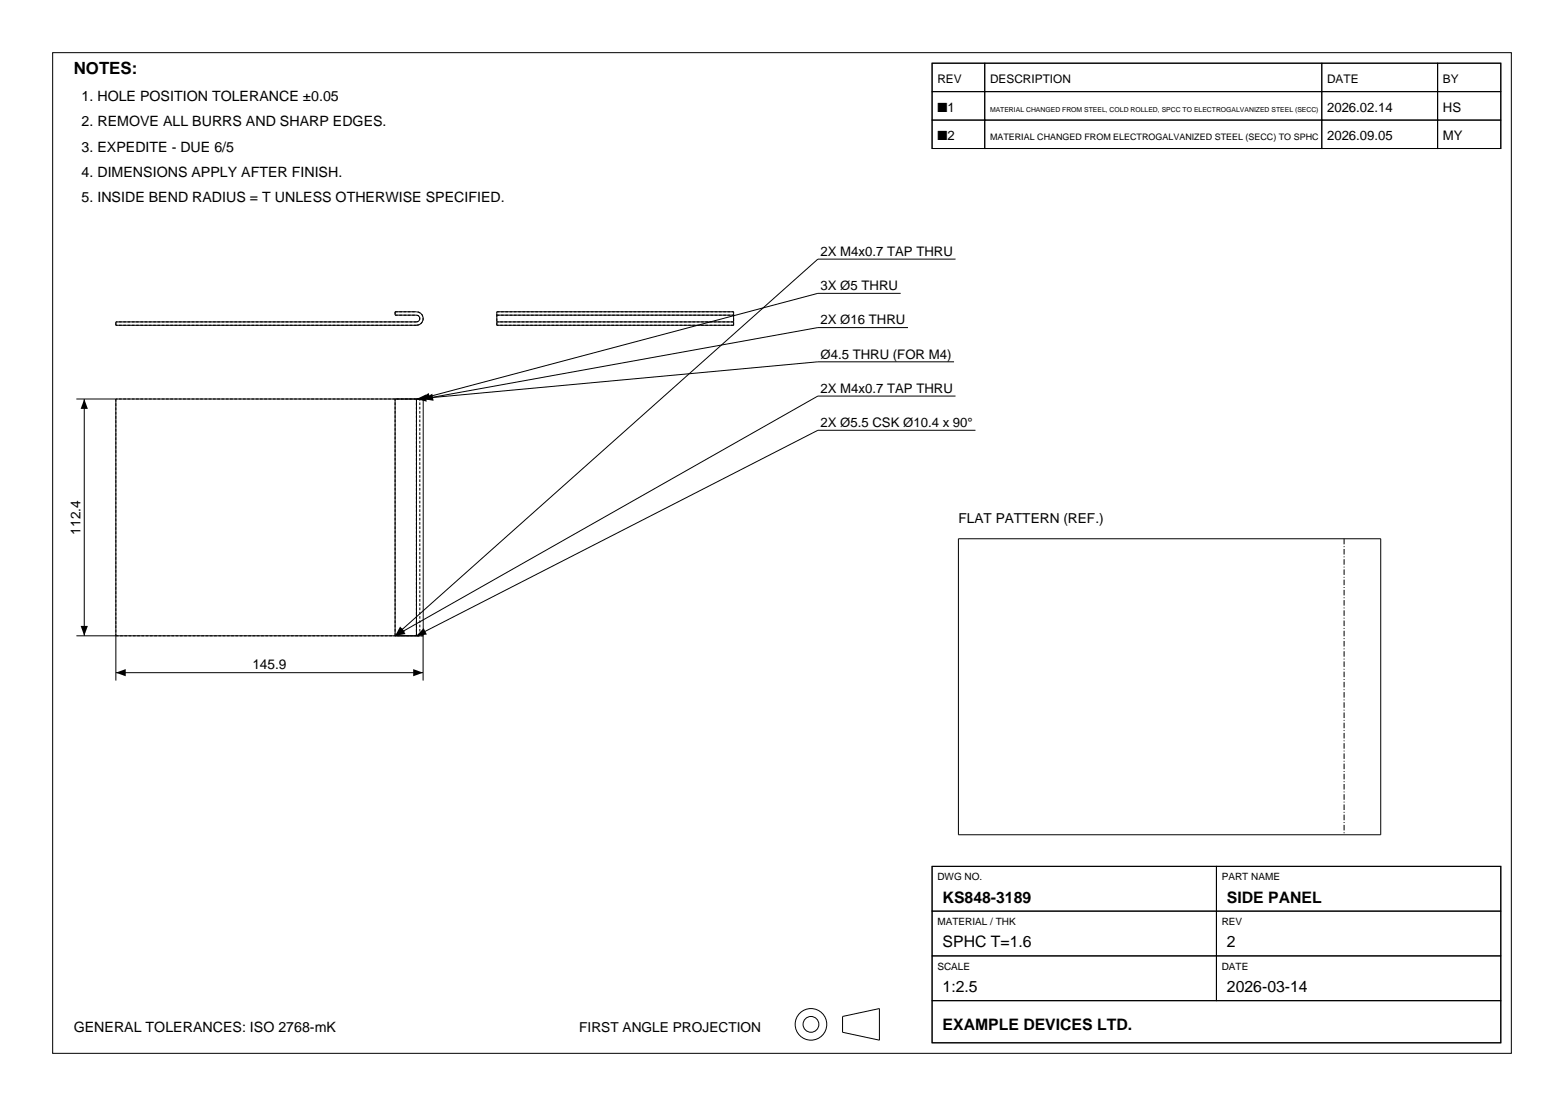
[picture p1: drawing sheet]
<svg xmlns="http://www.w3.org/2000/svg" width="297mm" height="210mm" viewBox="0 0 297 210" stroke-linecap="round" stroke-linejoin="round" font-family="sans-serif">
<defs><g id="words">
<text font-size="3.2" x="14" y="14">NOTES:</text>
<g font-size="3">
<text x="179" y="171.4">KS848-3189</text>
<text x="233" y="171.4">SIDE PANEL</text>
<text x="179" y="179.9">SPHC T=1.6</text>
<text x="233" y="179.9">2</text>
<text x="179" y="188.4">1:2.5</text>
<text x="233" y="188.4">2026-03-14</text>
<text x="179" y="195.5">EXAMPLE DEVICES LTD.</text>
</g>
<g font-size="2.7">
<text x="15.5" y="19.2">1. HOLE POSITION TOLERANCE ±0.05</text>
<text x="15.5" y="24">2. REMOVE ALL BURRS AND SHARP EDGES.</text>
<text x="15.5" y="28.8">3. EXPEDITE - DUE 6/5</text>
<text x="15.5" y="33.6">4. DIMENSIONS APPLY AFTER FINISH.</text>
<text x="15.5" y="38.4">5. INSIDE BEND RADIUS = T UNLESS OTHERWISE SPECIFIED.</text>
<text x="14" y="196">GENERAL TOLERANCES: ISO 2768-mK</text>
</g>
<g font-size="2.6">
<text x="15.3" y="101.5" transform="rotate(-90 15.3 101.5)">112.4</text>
<text x="182" y="99.3">FLAT PATTERN (REF.)</text>
<text x="47.9" y="127">145.9</text>
<text x="110" y="196">FIRST ANGLE PROJECTION</text>
</g>
<g font-size="2.5">
<text x="178" y="21.2">■1</text>
<text x="252" y="21.2">2026.02.14</text>
<text x="274" y="21.2">HS</text>
<text x="178" y="26.6">■2</text>
<text x="252" y="26.6">2026.09.05</text>
<text x="274" y="26.6">MY</text>
<text x="155.8" y="48.6">2X M4x0.7 TAP THRU</text>
<text x="155.8" y="55.1">3X Ø5 THRU</text>
<text x="155.8" y="61.6">2X Ø16 THRU</text>
<text x="155.8" y="68.1">Ø4.5 THRU (FOR M4)</text>
<text x="155.8" y="74.6">2X M4x0.7 TAP THRU</text>
<text x="155.8" y="81.1">2X Ø5.5 CSK Ø10.4 x 90°</text>
</g>
<g font-size="2.3">
<text x="178" y="15.8">REV</text>
<text x="188" y="15.8">DESCRIPTION</text>
<text x="252" y="15.8">DATE</text>
<text x="274" y="15.8">BY</text>
</g>
<g font-size="1.9">
<text x="178" y="167.1">DWG NO.</text>
<text x="232" y="167.1">PART NAME</text>
<text x="178" y="175.6">MATERIAL / THK</text>
<text x="232" y="175.6">REV</text>
<text x="178" y="184.1">SCALE</text>
<text x="232" y="184.1">DATE</text>
</g>
<text font-size="1.7" x="188" y="26.6">MATERIAL CHANGED FROM ELECTROGALVANIZED STEEL (SECC) TO SPHC</text>
<text font-size="1.3" x="188" y="21.2">MATERIAL CHANGED FROM STEEL, COLD ROLLED, SPCC TO ELECTROGALVANIZED STEEL (SECC)</text>
</g></defs>
<g fill="none" stroke="#000" stroke-width=".19">
<path d="M10 10h277v190h-277zM177 12h10v5.4h-10zM177 17.4h10v5.4h-10zM177 12h108v16.2h-108zM187 12h64v5.4h-64zM187 17.4h64v5.4h-64zM251 12h22v5.4h-22zM251 17.4h22v5.4h-22zM273 12h12v5.4h-12zM273 17.4h12v5.4h-12zM177 22.8h10v5.4h-10zM187 22.8h64v5.4h-64z"/>
<path d="M251 22.8h22v5.4h-22zM273 22.8h12v5.4h-12zM94.3 59.8v1.3M94.3 59.8h45M94.3 59.8v-.6h45v.6M139.3 59.8v1.3M171 55.7h-15.7l-75.5 20.1M181.5 49.2h-26.2l-80.3 71.5M14.5 75.8h64.6M16 75.8v44.9M22 61.1h57.1a.64 .64 0 0 0 .6-.6 .64 .64 0 0 0-.6-.7h-4.1v-.6h4.1a1.28 1.28 0 0 1 1.3 1.3 1.28 1.28 0 0 1-1.3 1.3h-57.1zM22 75.8v53.4"/>
<path d="M75 75.8v44.9M79.1 75.8h1.3M79.1 75.8v44.9M80.4 75.8v44.9h-1.3M94.3 61.1v.7h45v-.7M94.3 61.1h45M172.4 62.2h-17.1l-74.9 13.6M181.2 68.7h-25.9l-76.2 7.1M181.5 75.2h-26.2l-80.3 45.5M185.2 81.7h-29.9l-76.2 39M182 102.3h80.2v56.2h-80.2zM14.5 120.7h64.6"/>
<path d="M22 127.7h58.3M80.3 120.7v8.5M177 164.5h54v8.5h-54zM177 173h54v8.5h-54zM177 164.5h108v33.5h-108zM231 164.5h54v8.5h-54zM231 173h54v8.5h-54zM160 193l7-1.5v6l-7-1.5zM177 181.5h54v8.5h-54zM177 190h108v8h-108zM231 181.5h54v8.5h-54z"/>
<circle cx="154" cy="194.5" r="3"/>
<circle cx="154" cy="194.5" r="1.5"/>
</g>
<g fill="none" stroke="#000" stroke-width=".19" stroke-dasharray=".5 .3" stroke-linecap="butt">
<path d="M75 59.2h4.1M75 59.2v.6M75 59.8h4.1M79.1 59.8a.64 .64 0 0 1 .6 .7 .64 .64 0 0 1-.6 .6M94.3 59.2h45M94.3 59.8h45M22 61.8v-.7M22 75.8v44.9M75 75.8h4.1M79.1 61.8h-57.1M79.1 61.8a1.28 1.28 0 0 0 1.3-1.3 1.28 1.28 0 0 0-1.3-1.3M79.1 61.1h-57.1"/>
<path d="M79.1 75.8h-57.1M79.1 75.8h1.3M79.1 75.8h.6M79.1 75.8h-4.1M79.1 75.8v44.9M79.7 75.8h-.6M94.3 61.8v-2.6M139.3 61.8h-45M139.3 61.1h-45M139.3 61.8v-2.6M22 120.7h57.1M75 120.7h4.1"/>
<path d="M75 120.7v-44.9M79.1 120.7v-44.9M79.1 120.7h1.3M79.1 120.7h.6M79.1 120.7h-4.1M79.7 120.7h-.6M79.7 120.7v-44.9"/>
</g>
<path d="M16 75.8l.7 1.8h-1.4zM79.1 75.8l1.8-.9 .1 1.4zM79.8 75.8l1.6-1.2 .4 1.3zM80.4 75.8l1.7-1 .2 1.3zM15.3 118.8h1.4l-.7 1.9zM22 127.7l1.9-.7v1.4zM76 119l.9 1-1.9 .7zM76.3 119.2l.7 1.2-2 .3zM80.4 119.3l.7 1.2-2 .2zM78.5 127l1.8 .7-1.8 .7z" fill="#000"/>
<path d="M255.2 102.3v56.2" fill="none" stroke="#000" stroke-width=".19" stroke-dasharray="1.1 .4 .2 .4" stroke-linecap="butt"/>
<use href="#words"/>
</svg>
